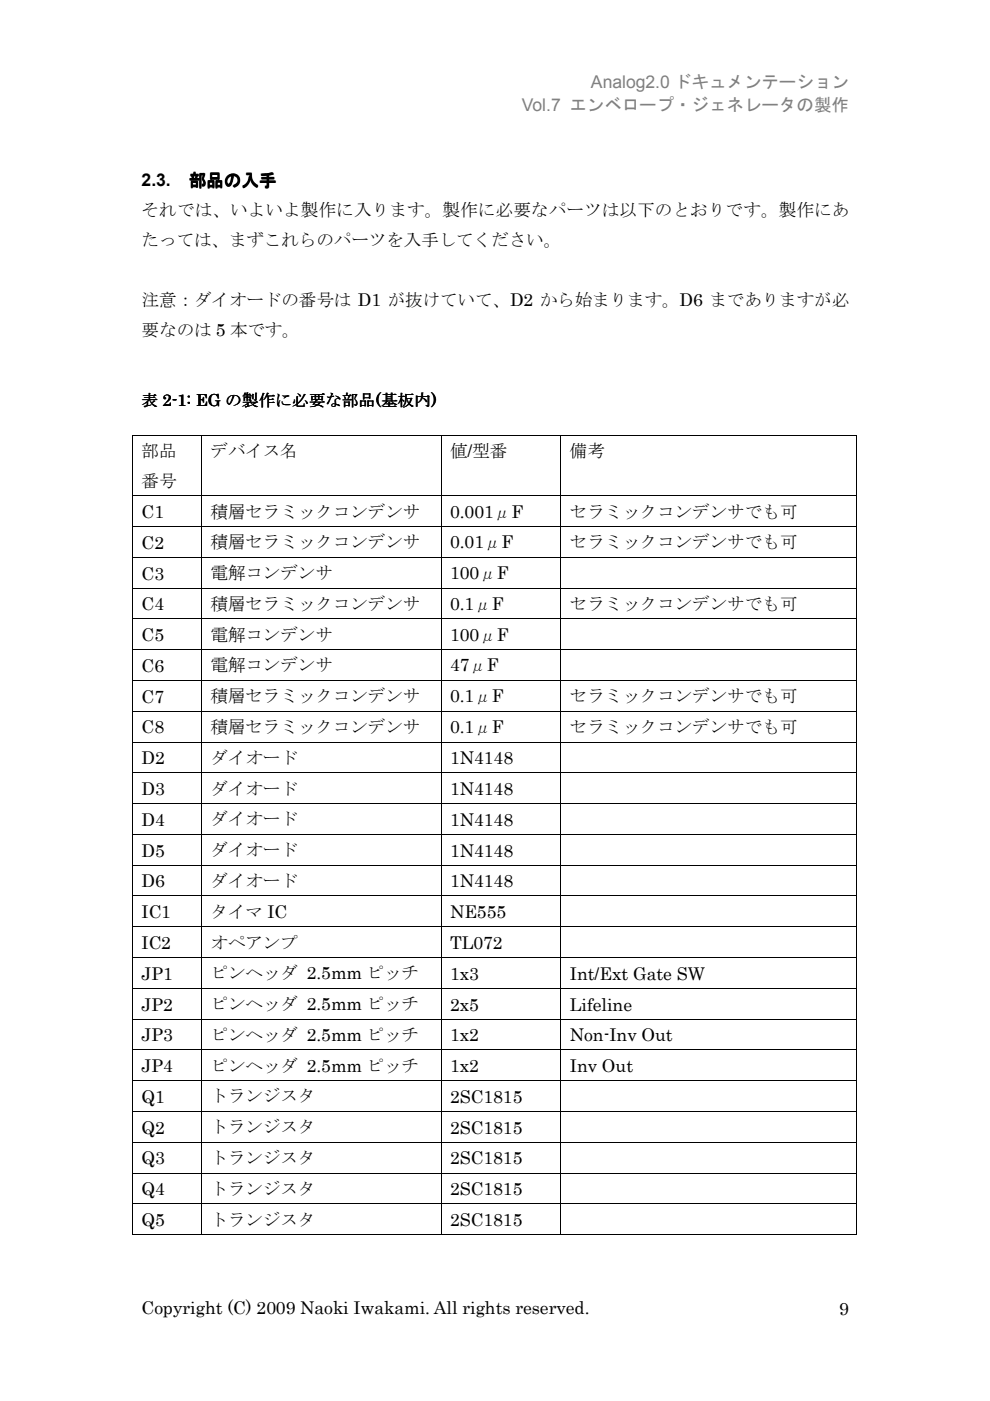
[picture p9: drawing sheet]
<svg xmlns="http://www.w3.org/2000/svg" width="210mm" height="297mm" viewBox="0 0 210 297" stroke-linecap="round" stroke-linejoin="round" font-family="sans-serif">
<defs><g id="words">
<g font-size="3.7" fill="#808080">
<text x="110.6" y="23.5">Vol.7 エンベロープ・ジェネレータの製作</text>
<text x="125.3" y="18.8">Analog2.0 ドキュメンテーション</text>
</g>
<g font-size="3.7">
<text x="30" y="39.5">2.3.</text>
<text x="40.1" y="39.5">部品の入手</text>
<text x="30" y="45.9">それでは、いよいよ製作に入ります。製作に必要なパーツは以下のとおりです。製作にあ</text>
<text x="30" y="52.2">たっては、まずこれらのパーツを入手してください。</text>
<text x="30" y="64.9">注意：ダイオードの番号は D1 が抜けていて、D2 から始まります。D6 までありますが必</text>
<text x="30" y="71.3">要なのは 5 本です。</text>
<text x="30" y="96.9">部品</text>
<text x="44.6" y="96.9">デバイス名</text>
<text x="95.4" y="96.9">値/型番</text>
<text x="120.8" y="96.9">備考</text>
<text x="30" y="103.2">番号</text>
<text x="30" y="109.8">C1</text>
<text x="44.6" y="109.7">積層セラミックコンデンサ</text>
<text x="95.4" y="109.7">0.001μF</text>
<text x="120.8" y="109.7">セラミックコンデンサでも可</text>
<text x="30" y="116.3">C2</text>
<text x="44.6" y="116.2">積層セラミックコンデンサ</text>
<text x="95.4" y="116.2">0.01μF</text>
<text x="120.8" y="116.2">セラミックコンデンサでも可</text>
<text x="30" y="122.9">C3</text>
<text x="44.6" y="122.8">電解コンデンサ</text>
<text x="95.4" y="122.8">100μF</text>
<text x="30" y="129.4">C4</text>
<text x="44.6" y="129.3">積層セラミックコンデンサ</text>
<text x="95.4" y="129.3">0.1μF</text>
<text x="120.8" y="129.3">セラミックコンデンサでも可</text>
<text x="30" y="135.9">C5</text>
<text x="44.6" y="135.8">電解コンデンサ</text>
<text x="95.4" y="135.8">100μF</text>
<text x="30" y="142.5">C6</text>
<text x="44.6" y="142.4">電解コンデンサ</text>
<text x="95.4" y="142.4">47μF</text>
<text x="30" y="149">C7</text>
<text x="44.6" y="148.9">積層セラミックコンデンサ</text>
<text x="95.4" y="148.9">0.1μF</text>
<text x="120.8" y="148.9">セラミックコンデンサでも可</text>
<text x="30" y="155.5">C8</text>
<text x="44.6" y="155.4">積層セラミックコンデンサ</text>
<text x="95.4" y="155.4">0.1μF</text>
<text x="120.8" y="155.4">セラミックコンデンサでも可</text>
<text x="44.6" y="162">ダイオード</text>
<text x="30" y="162.1">D2</text>
<text x="95.4" y="162.1">1N4148</text>
<text x="30" y="168.6">D3</text>
<text x="44.6" y="168.5">ダイオード</text>
<text x="95.4" y="168.6">1N4148</text>
<text x="30" y="175.1">D4</text>
<text x="44.6" y="175">ダイオード</text>
<text x="95.4" y="175.1">1N4148</text>
<text x="30" y="181.6">D5</text>
<text x="44.6" y="181.5">ダイオード</text>
<text x="95.4" y="181.6">1N4148</text>
<text x="30" y="188.1">D6</text>
<text x="44.6" y="188">ダイオード</text>
<text x="95.4" y="188.1">1N4148</text>
<text x="30" y="194.6">IC1</text>
<text x="44.6" y="194.6">タイマ IC</text>
<text x="95.4" y="194.6">NE555</text>
<text x="30" y="201.2">IC2</text>
<text x="44.6" y="201.1">オペアンプ</text>
<text x="95.4" y="201.2">TL072</text>
<text x="30" y="207.7">JP1</text>
<text x="44.6" y="207.6">ピンヘッダ 2.5mm ピッチ</text>
<text x="95.4" y="207.7">1x3</text>
<text x="120.8" y="207.7">Int/Ext Gate SW</text>
<text x="30" y="214.2">JP2</text>
<text x="44.6" y="214.2">ピンヘッダ 2.5mm ピッチ</text>
<text x="95.4" y="214.2">2x5</text>
<text x="120.8" y="214.2">Lifeline</text>
<text x="30" y="220.8">JP3</text>
<text x="44.6" y="220.7">ピンヘッダ 2.5mm ピッチ</text>
<text x="95.4" y="220.8">1x2</text>
<text x="120.8" y="220.8">Non-Inv Out</text>
<text x="30" y="227.3">JP4</text>
<text x="44.6" y="227.2">ピンヘッダ 2.5mm ピッチ</text>
<text x="95.4" y="227.3">1x2</text>
<text x="120.8" y="227.3">Inv Out</text>
<text x="30" y="233.8">Q1</text>
<text x="44.6" y="233.7">トランジスタ</text>
<text x="95.4" y="233.8">2SC1815</text>
<text x="30" y="240.4">Q2</text>
<text x="44.6" y="240.3">トランジスタ</text>
<text x="95.4" y="240.4">2SC1815</text>
<text x="30" y="246.9">Q3</text>
<text x="44.6" y="246.8">トランジスタ</text>
<text x="95.4" y="246.9">2SC1815</text>
<text x="30" y="253.4">Q4</text>
<text x="44.6" y="253.3">トランジスタ</text>
<text x="95.4" y="253.4">2SC1815</text>
<text x="30" y="259.9">Q5</text>
<text x="44.6" y="259.8">トランジスタ</text>
<text x="95.4" y="259.9">2SC1815</text>
<text x="30" y="278.7">Copyright (C) 2009 Naoki Iwakami. All rights reserved.</text>
<text x="177.9" y="278.7">9</text>
</g>
<text font-size="3.5" x="30" y="86.1">表 2-1: EG の製作に必要な部品(基板内)</text>
</g></defs>
<g fill="#000">
<path d="M28 92.2h.2v.1h-.2zM42.6 92.2h.2v.1h-.2zM93.4 92.2h.2v.1h-.2zM118.8 92.2h.2v.1h-.2zM181.5 92.2h.2v.1h-.2zM28 105h.2v.2h-.2zM28 111.5h.2v.2h-.2zM28 118.1h.2v.2h-.2zM42.6 105h.2v.2h-.2zM42.6 111.5h.2v.2h-.2zM42.6 118.1h.2v.2h-.2zM93.4 105h.2v.2h-.2z"/>
<path d="M93.4 111.5h.2v.2h-.2zM93.4 118.1h.2v.2h-.2zM118.8 105h.2v.2h-.2zM118.8 111.5h.2v.2h-.2zM118.8 118.1h.2v.2h-.2zM181.5 105h.2v.2h-.2zM181.5 111.5h.2v.2h-.2zM181.5 118.1h.2v.2h-.2zM28 124.6h.2v.2h-.2zM28 131.1h.2v.2h-.2zM28 137.7h.2v.1h-.2zM42.6 124.6h.2v.2h-.2z"/>
<path d="M42.6 131.1h.2v.2h-.2zM42.6 137.7h.2v.1h-.2zM93.4 124.6h.2v.2h-.2zM93.4 131.1h.2v.2h-.2zM93.4 137.7h.2v.1h-.2zM118.8 124.6h.2v.2h-.2zM118.8 131.1h.2v.2h-.2zM118.8 137.7h.2v.1h-.2zM181.5 124.6h.2v.2h-.2zM181.5 131.1h.2v.2h-.2zM181.5 137.7h.2v.1h-.2zM28 144.2h.2v.2h-.2z"/>
<path d="M28 150.7h.2v.2h-.2zM28 157.3h.2v.1h-.2zM42.6 144.2h.2v.2h-.2zM42.6 150.7h.2v.2h-.2zM42.6 157.3h.2v.1h-.2zM93.4 144.2h.2v.2h-.2zM93.4 150.7h.2v.2h-.2zM93.4 157.3h.2v.1h-.2zM118.8 144.2h.2v.2h-.2zM118.8 150.7h.2v.2h-.2zM118.8 157.3h.2v.1h-.2zM181.5 144.2h.2v.2h-.2z"/>
<path d="M181.5 150.7h.2v.2h-.2zM181.5 157.3h.2v.1h-.2zM28 163.8h.2v.2h-.2zM28 170.3h.2v.2h-.2zM28 176.8h.2v.2h-.2zM42.6 163.8h.2v.2h-.2zM42.6 170.3h.2v.2h-.2zM42.6 176.8h.2v.2h-.2zM93.4 163.8h.2v.2h-.2zM93.4 170.3h.2v.2h-.2zM93.4 176.8h.2v.2h-.2zM118.8 163.8h.2v.2h-.2z"/>
<path d="M118.8 170.3h.2v.2h-.2zM118.8 176.8h.2v.2h-.2zM181.5 163.8h.2v.2h-.2zM181.5 170.3h.2v.2h-.2zM181.5 176.8h.2v.2h-.2zM28 183.3h.2v.2h-.2zM28 189.9h.2v.1h-.2zM28 196.4h.2v.2h-.2zM42.6 183.3h.2v.2h-.2zM42.6 189.9h.2v.1h-.2zM42.6 196.4h.2v.2h-.2zM93.4 183.3h.2v.2h-.2z"/>
<path d="M93.4 189.9h.2v.1h-.2zM93.4 196.4h.2v.2h-.2zM118.8 183.3h.2v.2h-.2zM118.8 189.9h.2v.1h-.2zM118.8 196.4h.2v.2h-.2zM181.5 183.3h.2v.2h-.2zM181.5 189.9h.2v.1h-.2zM181.5 196.4h.2v.2h-.2zM28 202.9h.2v.2h-.2zM28 209.5h.2v.1h-.2zM28 216h.2v.2h-.2zM42.6 202.9h.2v.2h-.2z"/>
<path d="M42.6 209.5h.2v.1h-.2zM42.6 216h.2v.2h-.2zM93.4 202.9h.2v.2h-.2zM93.4 209.5h.2v.1h-.2zM93.4 216h.2v.2h-.2zM118.8 202.9h.2v.2h-.2zM118.8 209.5h.2v.1h-.2zM118.8 216h.2v.2h-.2zM181.5 202.9h.2v.2h-.2zM181.5 209.5h.2v.1h-.2zM181.5 216h.2v.2h-.2zM28 222.5h.2v.2h-.2z"/>
<path d="M28 229h.2v.2h-.2zM28 235.6h.2v.2h-.2zM42.6 222.5h.2v.2h-.2zM42.6 229h.2v.2h-.2zM42.6 235.6h.2v.2h-.2zM93.4 222.5h.2v.2h-.2zM93.4 229h.2v.2h-.2zM93.4 235.6h.2v.2h-.2zM118.8 222.5h.2v.2h-.2zM118.8 229h.2v.2h-.2zM118.8 235.6h.2v.2h-.2zM181.5 222.5h.2v.2h-.2z"/>
<path d="M181.5 229h.2v.2h-.2zM181.5 235.6h.2v.2h-.2zM28 242.1h.2v.2h-.2zM28 248.6h.2v.2h-.2zM28 255.1h.2v.2h-.2zM42.6 242.1h.2v.2h-.2zM42.6 248.6h.2v.2h-.2zM42.6 255.1h.2v.2h-.2zM93.4 242.1h.2v.2h-.2zM93.4 248.6h.2v.2h-.2zM93.4 255.1h.2v.2h-.2zM118.8 242.1h.2v.2h-.2z"/>
<path d="M118.8 248.6h.2v.2h-.2zM118.8 255.1h.2v.2h-.2zM181.5 242.1h.2v.2h-.2zM181.5 248.6h.2v.2h-.2zM181.5 255.1h.2v.2h-.2zM28 261.7h.2v.1h-.2zM42.6 261.7h.2v.1h-.2zM93.4 261.7h.2v.1h-.2zM118.8 261.7h.2v.1h-.2zM181.5 261.7h.2v.1h-.2z"/>
</g>
<g fill="none" stroke="#000" stroke-width=".21">
<path d="M28.1 92.3v12.7M28.2 92.2h14.4M42.7 92.3v12.7M42.8 92.2h50.6M93.5 92.3v12.7M93.6 92.2h25.2M118.9 92.3v12.7M119 92.2h62.5M181.6 92.3v12.7M28.1 105.2v6.3M28.1 111.7v6.4M28.1 118.3v6.3"/>
<path d="M28.2 105.1h14.4M28.2 111.6h14.4M28.2 118.2h14.4M42.7 105.2v6.3M42.7 111.7v6.4M42.7 118.3v6.3M42.8 105.1h50.6M42.8 111.6h50.6M42.8 118.2h50.6M93.5 105.2v6.3M93.5 111.7v6.4M93.5 118.3v6.3"/>
<path d="M93.6 105.1h25.2M93.6 111.6h25.2M93.6 118.2h25.2M118.9 105.2v6.3M118.9 111.7v6.4M118.9 118.3v6.3M119 105.1h62.5M119 111.6h62.5M119 118.2h62.5M181.6 105.2v6.3M181.6 111.7v6.4M181.6 118.3v6.3"/>
<path d="M28.1 124.8v6.3M28.1 131.3v6.4M28.1 137.8v6.4M28.2 124.7h14.4M28.2 131.2h14.4M28.2 137.8h14.4M42.7 124.8v6.3M42.7 131.3v6.4M42.7 137.8v6.4M42.8 124.7h50.6M42.8 131.2h50.6M42.8 137.8h50.6"/>
<path d="M93.5 124.8v6.3M93.5 131.3v6.4M93.5 137.8v6.4M93.6 124.7h25.2M93.6 131.2h25.2M93.6 137.8h25.2M118.9 124.8v6.3M118.9 131.3v6.4M118.9 137.8v6.4M119 124.7h62.5M119 131.2h62.5M119 137.8h62.5"/>
<path d="M181.6 124.8v6.3M181.6 131.3v6.4M181.6 137.8v6.4M28.1 144.4v6.3M28.1 150.9v6.4M28.1 157.4v6.4M28.2 144.3h14.4M28.2 150.8h14.4M28.2 157.4h14.4M42.7 144.4v6.3M42.7 150.9v6.4M42.7 157.4v6.4"/>
<path d="M42.8 144.3h50.6M42.8 150.8h50.6M42.8 157.4h50.6M93.5 144.4v6.3M93.5 150.9v6.4M93.5 157.4v6.4M93.6 144.3h25.2M93.6 150.8h25.2M93.6 157.4h25.2M118.9 144.4v6.3M118.9 150.9v6.4M118.9 157.4v6.4"/>
<path d="M119 144.3h62.5M119 150.8h62.5M119 157.4h62.5M181.6 144.4v6.3M181.6 150.9v6.4M181.6 157.4v6.4M28.1 164v6.3M28.1 170.5v6.3M28.1 177v6.3M28.2 163.9h14.4M28.2 170.4h14.4M28.2 176.9h14.4"/>
<path d="M42.7 164v6.3M42.7 170.5v6.3M42.7 177v6.3M42.8 163.9h50.6M42.8 170.4h50.6M42.8 176.9h50.6M93.5 164v6.3M93.5 170.5v6.3M93.5 177v6.3M93.6 163.9h25.2M93.6 170.4h25.2M93.6 176.9h25.2"/>
<path d="M118.9 164v6.3M118.9 170.5v6.3M118.9 177v6.3M119 163.9h62.5M119 170.4h62.5M119 176.9h62.5M181.6 164v6.3M181.6 170.5v6.3M181.6 177v6.3M28.1 183.5v6.4M28.1 190v6.4M28.1 196.6v6.3"/>
<path d="M28.2 183.4h14.4M28.2 189.9h14.4M28.2 196.5h14.4M42.7 183.5v6.4M42.7 190v6.4M42.7 196.6v6.3M42.8 183.4h50.6M42.8 189.9h50.6M42.8 196.5h50.6M93.5 183.5v6.4M93.5 190v6.4M93.5 196.6v6.3"/>
<path d="M93.6 183.4h25.2M93.6 189.9h25.2M93.6 196.5h25.2M118.9 183.5v6.4M118.9 190v6.4M118.9 196.6v6.3M119 183.4h62.5M119 189.9h62.5M119 196.5h62.5M181.6 183.5v6.4M181.6 190v6.4M181.6 196.6v6.3"/>
<path d="M28.1 203.1v6.4M28.1 209.6v6.4M28.1 216.2v6.3M28.2 203h14.4M28.2 209.5h14.4M28.2 216.1h14.4M42.7 203.1v6.4M42.7 209.6v6.4M42.7 216.2v6.3M42.8 203h50.6M42.8 209.5h50.6M42.8 216.1h50.6"/>
<path d="M93.5 203.1v6.4M93.5 209.6v6.4M93.5 216.2v6.3M93.6 203h25.2M93.6 209.5h25.2M93.6 216.1h25.2M118.9 203.1v6.4M118.9 209.6v6.4M118.9 216.2v6.3M119 203h62.5M119 209.5h62.5M119 216.1h62.5"/>
<path d="M181.6 203.1v6.4M181.6 209.6v6.4M181.6 216.2v6.3M28.1 222.7v6.3M28.1 229.2v6.4M28.1 235.8v6.3M28.2 222.6h14.4M28.2 229.1h14.4M28.2 235.7h14.4M42.7 222.7v6.3M42.7 229.2v6.4M42.7 235.8v6.3"/>
<path d="M42.8 222.6h50.6M42.8 229.1h50.6M42.8 235.7h50.6M93.5 222.7v6.3M93.5 229.2v6.4M93.5 235.8v6.3M93.6 222.6h25.2M93.6 229.1h25.2M93.6 235.7h25.2M118.9 222.7v6.3M118.9 229.2v6.4M118.9 235.8v6.3"/>
<path d="M119 222.6h62.5M119 229.1h62.5M119 235.7h62.5M181.6 222.7v6.3M181.6 229.2v6.4M181.6 235.8v6.3M28.1 242.3v6.3M28.1 248.8v6.3M28.1 255.3v6.4M28.2 242.2h14.4M28.2 248.7h14.4M28.2 255.2h14.4"/>
<path d="M42.7 242.3v6.3M42.7 248.8v6.3M42.7 255.3v6.4M42.8 242.2h50.6M42.8 248.7h50.6M42.8 255.2h50.6M93.5 242.3v6.3M93.5 248.8v6.3M93.5 255.3v6.4M93.6 242.2h25.2M93.6 248.7h25.2M93.6 255.2h25.2"/>
<path d="M118.9 242.3v6.3M118.9 248.8v6.3M118.9 255.3v6.4M119 242.2h62.5M119 248.7h62.5M119 255.2h62.5M181.6 242.3v6.3M181.6 248.8v6.3M181.6 255.3v6.4M28.2 261.7h14.4M42.8 261.7h50.6M93.6 261.7h25.2"/>
<path d="M119 261.7h62.5"/>
</g>
<use href="#words"/>
</svg>
